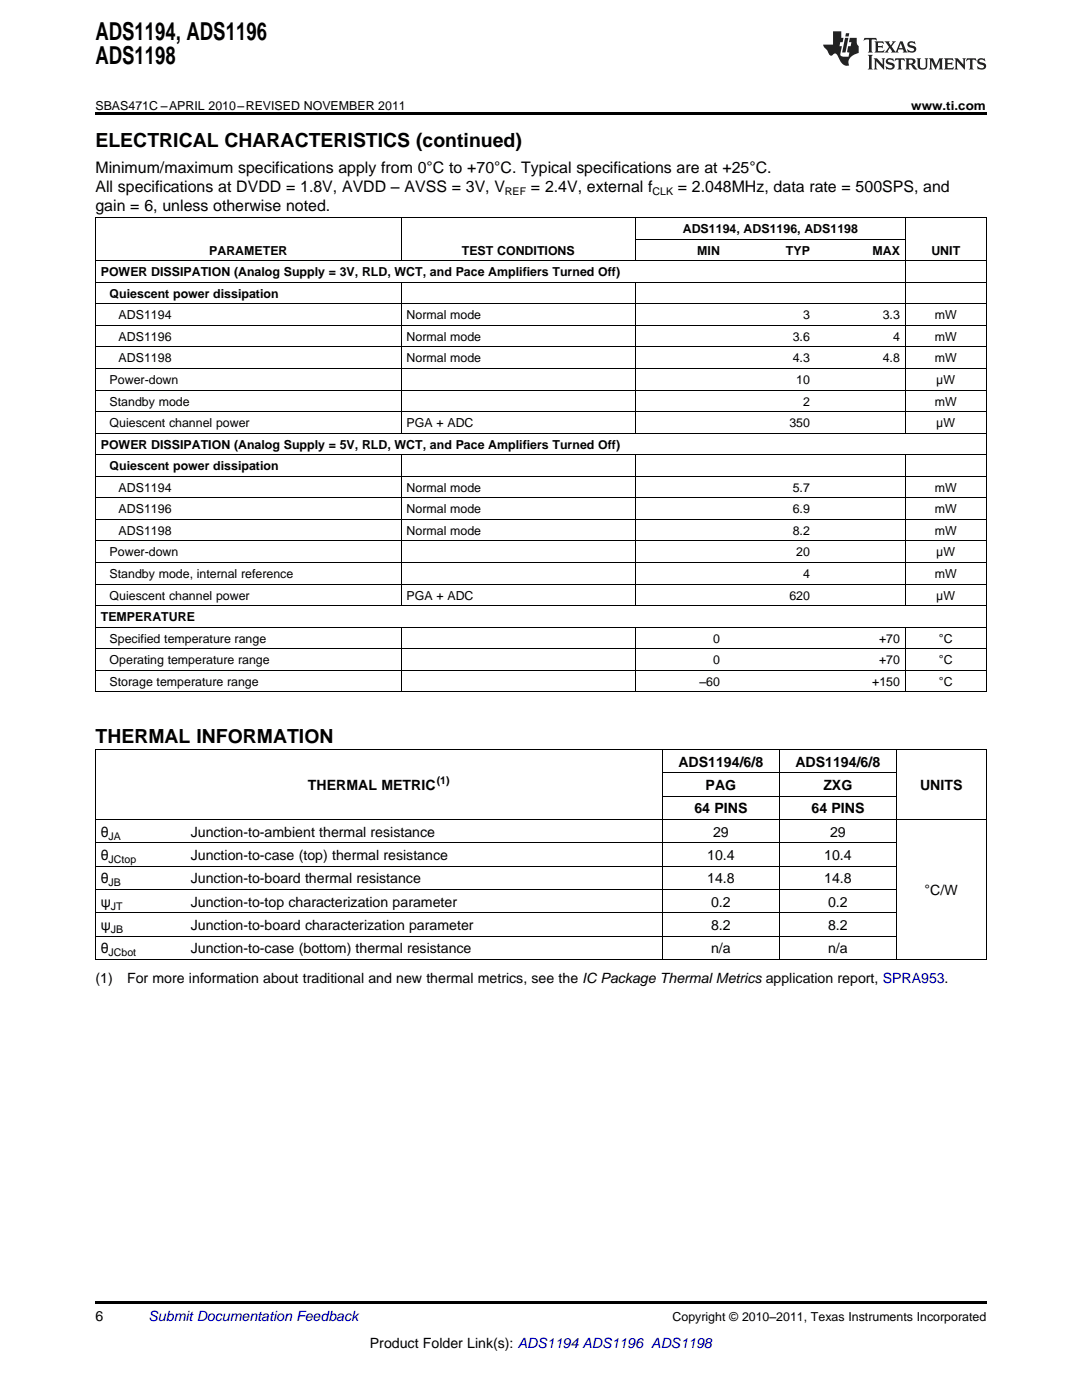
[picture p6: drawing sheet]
<svg xmlns="http://www.w3.org/2000/svg" width="216mm" height="279mm" viewBox="0 0 216 279" stroke-linecap="round" stroke-linejoin="round" font-family="sans-serif">
<defs><g id="words">
<g font-size="4.9">
<text x="19" y="7.9">ADS1194, ADS1196</text>
<text x="19" y="12.8">ADS1198</text>
</g>
<g font-size="3.9">
<text x="19" y="29.3">ELECTRICAL CHARACTERISTICS (continued)</text>
<text x="19" y="148.4">THERMAL INFORMATION</text>
</g>
<g font-size="3.2">
<text x="19" y="34.4">Minimum/maximum specifications apply from 0°C to +70°C. Typical specifications are at +25°C.</text>
<text x="19" y="38.3">All specifications at DVDD = 1.8V, AVDD – AVSS = 3V, V</text>
<text x="105.9" y="38.3">= 2.4V, external f</text>
<text x="135.3" y="38.3">= 2.048MHz, data rate = 500SPS, and</text>
<text x="19" y="42.2">gain = 6, unless otherwise noted.</text>
</g>
<g font-size="2.8">
<text x="135.4" y="153">ADS1194/6/8</text>
<text x="158.7" y="153">ADS1194/6/8</text>
<text x="61.5" y="157.7">THERMAL METRIC</text>
<text x="140.8" y="157.7">PAG</text>
<text x="164.3" y="157.7">ZXG</text>
<text x="183.6" y="157.7">UNITS</text>
<text x="20.1" y="167">θ</text>
<text x="38.1" y="167">Junction-to-ambient thermal resistance</text>
<text x="138.6" y="162.3">64 PINS</text>
<text x="142.3" y="167">29</text>
<text x="161.9" y="162.3">64 PINS</text>
<text x="165.6" y="167">29</text>
<text x="20.1" y="171.7">θ</text>
<text x="38.1" y="171.7">Junction-to-case (top) thermal resistance</text>
<text x="141.1" y="171.7">10.4</text>
<text x="164.5" y="171.7">10.4</text>
<text x="20.1" y="176.3">θ</text>
<text x="38.1" y="176.3">Junction-to-board thermal resistance</text>
<text x="141.1" y="176.3">14.8</text>
<text x="164.5" y="176.3">14.8</text>
<text x="184.5" y="178.6">°C/W</text>
<text x="20.1" y="181">ψ</text>
<text x="20.1" y="185.6">ψ</text>
<text x="38.1" y="181">Junction-to-top characterization parameter</text>
<text x="38.1" y="185.6">Junction-to-board characterization parameter</text>
<text x="141.9" y="181">0.2</text>
<text x="141.9" y="185.6">8.2</text>
<text x="165.2" y="181">0.2</text>
<text x="165.2" y="185.6">8.2</text>
<text x="20.1" y="190.3">θ</text>
<text x="38.1" y="190.3">Junction-to-case (bottom) thermal resistance</text>
<text x="141.9" y="190.3">n/a</text>
<text x="165.2" y="190.3">n/a</text>
<text x="19" y="196.1">(1)</text>
<text x="25.4" y="196.1">For more information about traditional and new thermal metrics, see the IC Package Thermal Metrics application report, SPRA953.</text>
<text x="19" y="263.6">6</text>
<text x="73.8" y="269">Product Folder Link(s): ADS1194 ADS1196 ADS1198</text>
</g>
<text font-size="2.8" fill="#0000c8" x="29.6" y="263.6">Submit Documentation Feedback</text>
<g font-size="2.5">
<text x="19" y="21.9">SBAS471C –APRIL 2010–REVISED NOVEMBER 2011</text>
<text x="181.8" y="21.9">www.ti.com</text>
<text x="136.2" y="46.5">ADS1194, ADS1196, ADS1198</text>
<text x="41.7" y="50.8">PARAMETER</text>
<text x="92.1" y="50.8">TEST CONDITIONS</text>
<text x="139.1" y="50.8">MIN</text>
<text x="156.8" y="50.8">TYP</text>
<text x="174.1" y="50.8">MAX</text>
<text x="185.8" y="50.8">UNIT</text>
<text x="20.1" y="55.1">POWER DISSIPATION (Analog Supply = 3V, RLD, WCT, and Pace Amplifiers Turned Off)</text>
<text x="21.9" y="59.4">Quiescent power dissipation</text>
<text x="23.7" y="63.7">ADS1194</text>
<text x="81.1" y="63.7">Normal mode</text>
<text x="160.3" y="63.7">3</text>
<text x="176.1" y="63.7">3.3</text>
<text x="186.5" y="63.7">mW</text>
<text x="23.7" y="68">ADS1196</text>
<text x="81.1" y="68">Normal mode</text>
<text x="158.2" y="68">3.6</text>
<text x="178.2" y="68">4</text>
<text x="186.5" y="68">mW</text>
<text x="21.9" y="76.6">Power-down</text>
<text x="23.7" y="72.3">ADS1198</text>
<text x="81.1" y="72.3">Normal mode</text>
<text x="158.2" y="72.3">4.3</text>
<text x="158.9" y="76.6">10</text>
<text x="176.1" y="72.3">4.8</text>
<text x="186.5" y="72.3">mW</text>
<text x="186.8" y="76.6">μW</text>
<text x="21.9" y="80.9">Standby mode</text>
<text x="160.3" y="80.9">2</text>
<text x="186.5" y="80.9">mW</text>
<text x="20.1" y="89.5">POWER DISSIPATION (Analog Supply = 5V, RLD, WCT, and Pace Amplifiers Turned Off)</text>
<text x="21.9" y="85.2">Quiescent channel power</text>
<text x="81.1" y="85.2">PGA + ADC</text>
<text x="157.5" y="85.2">350</text>
<text x="186.8" y="85.2">µW</text>
<text x="21.9" y="93.8">Quiescent power dissipation</text>
<text x="23.7" y="98.1">ADS1194</text>
<text x="81.1" y="98.1">Normal mode</text>
<text x="158.2" y="98.1">5.7</text>
<text x="186.5" y="98.1">mW</text>
<text x="23.7" y="102.4">ADS1196</text>
<text x="23.7" y="106.8">ADS1198</text>
<text x="81.1" y="102.4">Normal mode</text>
<text x="81.1" y="106.8">Normal mode</text>
<text x="158.2" y="102.4">6.9</text>
<text x="158.2" y="106.8">8.2</text>
<text x="186.5" y="102.4">mW</text>
<text x="186.5" y="106.8">mW</text>
<text x="21.9" y="111.1">Power-down</text>
<text x="158.9" y="111.1">20</text>
<text x="186.8" y="111.1">μW</text>
<text x="21.9" y="115.4">Standby mode, internal reference</text>
<text x="21.9" y="119.7">Quiescent channel power</text>
<text x="81.1" y="119.7">PGA + ADC</text>
<text x="157.5" y="119.7">620</text>
<text x="160.3" y="115.4">4</text>
<text x="186.5" y="115.4">mW</text>
<text x="186.8" y="119.7">µW</text>
<text x="20.1" y="124">TEMPERATURE</text>
<text x="21.9" y="128.3">Specified temperature range</text>
<text x="142.3" y="128.3">0</text>
<text x="175.4" y="128.3">+70</text>
<text x="187.3" y="128.3">°C</text>
<text x="21.9" y="132.6">Operating temperature range</text>
<text x="21.9" y="136.9">Storage temperature range</text>
<text x="139.6" y="136.9">–60</text>
<text x="142.3" y="132.6">0</text>
<text x="174" y="136.9">+150</text>
<text x="175.4" y="132.6">+70</text>
<text x="187.3" y="132.6">°C</text>
<text x="187.3" y="136.9">°C</text>
<text x="134.2" y="263.6">Copyright © 2010–2011, Texas Instruments Incorporated</text>
</g>
<g font-size="2.1">
<text x="100.8" y="38.9">REF</text>
<text x="130.2" y="38.9">CLK</text>
<text x="87.2" y="156.6">(1)</text>
<text x="21.7" y="167.6">JA</text>
<text x="21.7" y="172.2">JCtop</text>
<text x="21.7" y="176.9">JB</text>
<text x="22.1" y="181.5">JT</text>
<text x="21.7" y="190.9">JCbot</text>
<text x="22.1" y="186.2">JB</text>
</g>
</g></defs>
<g fill="#231f20">
<path d="M172.5 7.6l-.1 .5 .4-.2h.6v.1v2.1l-.2 .4h.9l-.2-.4v-2.1l.1-.1h.5l.5 .2-.2-.5zM174.5 8.3l.2 .3v1.5l-.2 .4h1.8l.2-.6a1.04 1.04 0 0 1-1.3 .2v-.7h.6l.3 .2v-.6l-.3 .2h-.6v-.6l.8-.1 .4 .3-.2-.5zM176.5 8.3l.9 1.1-.9 1.1h.8l-.2-.2 .4-.7 .5 .7-.2 .2h1.5l-.2-.2 .2-.4h.9l.1 .4-.2 .2h1l-.3-.3-.7-1.9h-.5l-.9 2-.8-1 .9-1h-.8l.1 .3-.4 .5-.3-.6 .1-.2zM179.7 8.6l.4 1h-.7zM181.3 8.4a.63 .63 0 0 0-.2 .7 .63 .63 0 0 0 .6 .4l.6 .2 .1 .2a.75 .75 0 0 1-.7 .4 .75 .75 0 0 1-.6-.5l.1 .7 .1-.1a1.11 1.11 0 0 0 1.5-.6 1.13 1.13 0 0 0-1.2-.8l-.1-.4a1.04 1.04 0 0 1 1.2 .2l-.2-.5-.2 .1-.4-.2zM173.2 10.9l.2 .4v2.2l-.2 .4h1l-.3-.4v-2.2l.3-.4zM174.3 11.6l.3 .4v1.5l-.3 .4h.8l-.2-.4v-1.3l1.5 1.7v-1.9l.2-.4h-.7l.2 .4v.9l-1.1-1.3zM177 11.8a.62 .62 0 0 0-.2 .7 .62 .62 0 0 0 .6 .4l.6 .1 .1 .3a.76 .76 0 0 1-.7 .3 .76 .76 0 0 1-.7-.4l.2 .7 .1-.1a1.11 1.11 0 0 0 1.5-.6 1.13 1.13 0 0 0-1.2-.8l-.1-.4a1.04 1.04 0 0 1 1.2 .2l-.2-.6-.2 .1-.5-.1zM178.7 11.6l-.2 .6a.61 .61 0 0 1 .8-.3v1.6l-.2 .4h.9l-.2-.4v-1.6a.63 .63 0 0 1 .7 .3l-.1-.6zM180.6 11.6l.3 .4v1.5l-.3 .4h1l-.2-.2-.1-.8 .6 .2a.76 .76 0 0 0 1.2 .7l-1-1a.58 .58 0 0 0 .6-.5 .58 .58 0 0 0-.5-.6zM181.4 11.9h.1a.45 .45 0 0 1 .5 .1 .45 .45 0 0 1 .1 .5l-.8 .2zM182.9 11.6l.2 .2a2.17 2.17 0 0 0 .3 1.9 .99 .99 0 0 0 1.6-.6v-1.1l.2-.4h-.7l.2 .2a1.92 1.92 0 0 1-.2 1.8 .6 .6 0 0 1-.9-.5v-1.1l.2-.4zM185.4 11.6l.2 .4v1.5l-.2 .4h.7l-.2-.4v-1.4l.8 1.8 .8-1.8v1.4l-.2 .4h.9l-.2-.4v-1.5l.2-.4h-.8l-.6 1.5-.6-1.5zM188.4 11.6l.2 .4v1.5l-.2 .4h1.8l.1-.6a1.04 1.04 0 0 1-1.2 .1v-.6h.5l.4 .2v-.6l-.4 .2h-.5v-.7h.8l.3 .3-.1-.6zM190.5 11.6l.2 .4v1.5l-.2 .4h.7l-.2-.4v-1.3l1.5 1.7v-1.9l.2-.4h-.7l.2 .4v.9l-1.1-1.3zM192.9 11.6l-.1 .6a.61 .61 0 0 1 .7-.3l.1 1.6-.3 .4h1l-.3-.4 .1-1.6a.63 .63 0 0 1 .7 .3l-.1-.6zM195.2 11.8a.62 .62 0 0 0-.2 .7 .62 .62 0 0 0 .6 .4l.6 .1 .1 .3a.76 .76 0 0 1-.7 .3 .76 .76 0 0 1-.6-.4l.1 .7 .1-.1a1.11 1.11 0 0 0 1.6-.6 1.13 1.13 0 0 0-1.3-.8l-.1-.4a1.04 1.04 0 0 1 1.2 .2l-.1-.6-.2 .1-.5-.1z"/>
<path d="M166.2 6.3v2.6h-1.9v.4l.8 .9a.91 .91 0 0 0 1 .8 .56 .56 0 0 1 .5-.3 .56 .56 0 0 1 .5 .3l.4 .8a1.53 1.53 0 0 0 1.9 1.2 1.54 1.54 0 0 1 1-2.1l.9-.3v-1.4a1.52 1.52 0 0 1-.4-1.6h-1.3l-.2 .8h.5l-.2 .8h-.5l-.1 1v.2l.4 .1-.2 .8a1.93 1.93 0 0 1-1.6-.3l.3-1.8h-.5l.2-.8h.4l.2-.8h-.4v-1.3zM168.6 7.6l-.6 2.9h.7l.6-2.9zM168.8 6.6l-.1 .7h.6l.2-.7z"/>
</g>
<g fill="#000">
<path d="M19 22.5h177.8v.5h-177.8zM19 43.4h1.8v.1h-1.8zM20.8 43.4h1.8v.1h-1.8zM19 77.8h1.8v.1h-1.8zM19 60.6h1.8v.1h-1.8zM19 95h1.8v.1h-1.8zM19 86.4h1.8v.1h-1.8zM19 82.1h1.8v.1h-1.8zM19 116.5h1.8v.1h-1.8zM19 112.2h1.8v.1h-1.8zM19 138h1.8v.1h-1.8zM19 133.7h1.8v.1h-1.8z"/>
<path d="M19 129.4h1.8v.1h-1.8zM19 120.8h1.8v.1h-1.8zM19 259.7h177.8v.5h-177.8z"/>
</g>
<g fill="none" stroke="#000" stroke-width=".2">
<path d="M19 56.3h177.8M19 52h177.8M19 43.4h177.8M19.1 43.5v94.6M80 43.5v8.6M80 56.4v30.1M126.7 43.5v8.6M126.7 56.4v30.1M126.8 47.7h53.9M180.6 43.5v43M196.8 43.5v94.6M19 73.5h177.8"/>
<path d="M19 69.2h177.8M19 64.9h177.8M20.8 77.8h176M20.8 60.6h176M19 99.4h177.8M19 90.8h177.8M20.8 95.1h176M20.8 86.4h176M20.8 82.1h176M80 90.8v30.1M126.7 90.8v30.1M180.6 90.8v30.1"/>
<path d="M19 108h177.8M19 103.7h177.8M20.8 116.6h176M20.8 112.3h176M19 138.1h177.8M19 125.2h177.8M20.8 133.8h176M20.8 129.5h176M20.8 120.9h176M80 125.2v12.9M126.7 125.2v12.9M180.6 125.2v12.9"/>
<path d="M19 149.6h177.8M19.1 149.6v42M132.1 149.6v42M132.2 158.9h46.7M132.2 154.3h46.7M155.5 149.6v42M178.8 149.6v42M196.8 149.6v42M19 177.5h159.9M19 172.9h159.9M19 168.2h159.9M19 163.6h177.8"/>
<path d="M19 191.5h177.8M19 186.8h159.9M19 182.2h159.9"/>
</g>
<use href="#words"/>
</svg>
